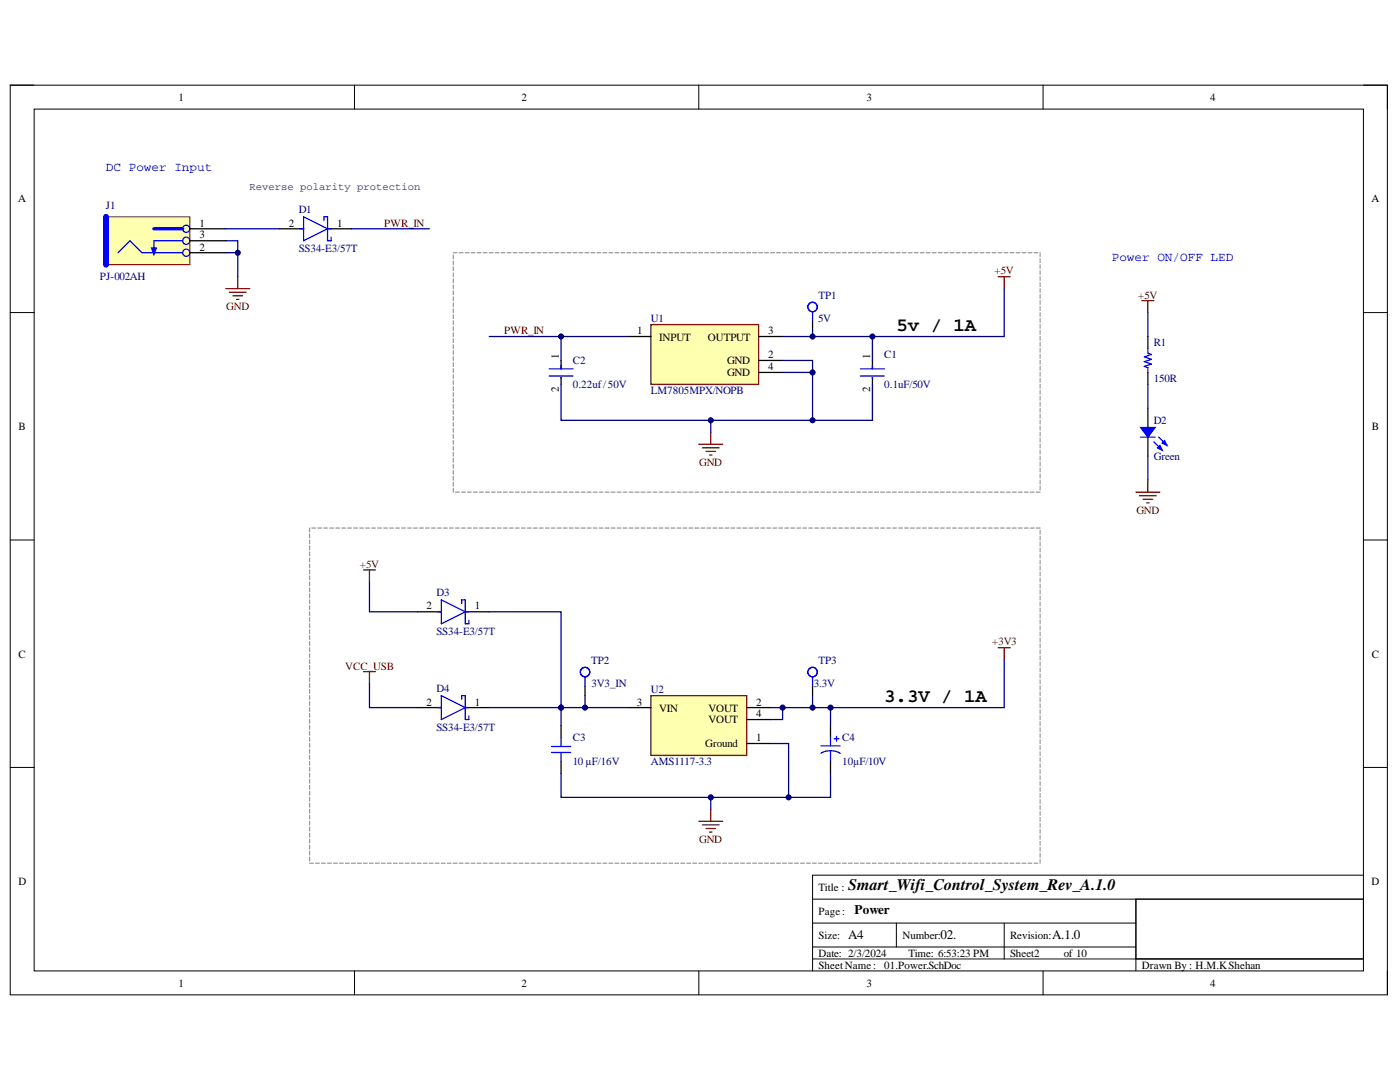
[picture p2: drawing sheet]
<svg xmlns="http://www.w3.org/2000/svg" width="279mm" height="216mm" viewBox="0 0 279 216" stroke-linecap="round" stroke-linejoin="round" font-family="sans-serif">
<defs><g id="words">
<g font-size="3.8">
<text x="178.9" y="66">5v / 1A</text>
<text x="176.5" y="140">3.3V / 1A</text>
</g>
<text font-size="3.2" x="169.3" y="177.6">Smart_Wifi_Control_System_Rev_A.1.0</text>
<g font-size="2.6">
<text x="170.5" y="182.5">Power</text>
<text x="169.3" y="187.4">A4</text>
<text x="187.7" y="187.4">02.</text>
<text x="210" y="187.3">A.1.0</text>
</g>
<g font-size="2.5" fill="#00f">
<text x="21.1" y="34.1">DC Power Input</text>
<text x="221.9" y="52.1">Power ON/OFF LED</text>
</g>
<g font-size="2.2">
<text x="35.6" y="20.1">1</text>
<text x="104.1" y="20.1">2</text>
<text x="172.9" y="20.1">3</text>
<text x="241.5" y="20.1">4</text>
<text x="3.6" y="40.4">A</text>
<text x="273.7" y="40.4">A</text>
<text x="39.8" y="45.2">1</text>
<text x="39.8" y="47.6">3</text>
<text x="57.7" y="45.2">2</text>
<text x="67.3" y="45.2">1</text>
<text x="39.8" y="50">2</text>
<text x="111.5" y="71.7" transform="rotate(-90 111.5 71.7)">1</text>
<text x="127.2" y="66.7">1</text>
<text x="131.6" y="68">INPUT</text>
<text x="141.3" y="68">OUTPUT</text>
<text x="153.3" y="66.7">3</text>
<text x="153.3" y="71.5">2</text>
<text x="173.7" y="71.7" transform="rotate(-90 173.7 71.7)">1</text>
<text x="145.1" y="72.7">GND</text>
<text x="145.1" y="75">GND</text>
<text x="153.3" y="73.9">4</text>
<text x="111.5" y="78.2" transform="rotate(-90 111.5 78.2)">2</text>
<text x="173.7" y="78.2" transform="rotate(-90 173.7 78.2)">2</text>
<text x="3.7" y="85.8">B</text>
<text x="273.8" y="85.8">B</text>
<text x="85.1" y="121.6">2</text>
<text x="94.8" y="121.6">1</text>
<text x="3.7" y="131.2">C</text>
<text x="273.8" y="131.2">C</text>
<text x="85.1" y="140.8">2</text>
<text x="94.8" y="140.8">1</text>
<text x="127.1" y="140.8">3</text>
<text x="131.6" y="142">VIN</text>
<text x="141.4" y="142">VOUT</text>
<text x="150.9" y="140.8">2</text>
<text x="150.9" y="143.2">4</text>
<text x="140.7" y="149.1">Ground</text>
<text x="141.4" y="144.3">VOUT</text>
<text x="150.9" y="147.9">1</text>
<text x="3.7" y="176.6">D</text>
<text x="163.4" y="177.8">Title :</text>
<text x="273.7" y="176.6">D</text>
<text x="163.4" y="182.5">Page:</text>
<text x="163.4" y="187.4">Size:</text>
<text x="163.4" y="190.9">Date: 2/3/2024</text>
<text x="180.1" y="187.4">Number:</text>
<text x="181.3" y="190.9">Time: 6:53:23 PM</text>
<text x="201.6" y="187.4">Revision:</text>
<text x="201.6" y="190.9">Sheet2</text>
<text x="212.3" y="190.9">of 10</text>
<text x="35.6" y="196.9">1</text>
<text x="104.1" y="196.9">2</text>
<text x="163.4" y="193.3">SheetName:</text>
<text x="172.9" y="196.9">3</text>
<text x="176.5" y="193.3">01.Power.SchDoc</text>
<text x="227.9" y="193.3">Drawn By : H.M.KShehan</text>
<text x="241.5" y="196.9">4</text>
</g>
<g font-size="2.2" fill="#000080">
<text x="21.1" y="41.7">J1</text>
<text x="59.6" y="42.6">D1</text>
<text x="59.6" y="50.2">SS34-E3/57T</text>
<text x="20" y="56">PJ-002AH</text>
<text x="163.4" y="59.6">TP1</text>
<text x="129.9" y="64.3">U1</text>
<text x="163.3" y="64.3">5V</text>
<text x="176.5" y="71.5">C1</text>
<text x="230.2" y="69.1">R1</text>
<text x="114.3" y="72.7">C2</text>
<text x="114.3" y="77.5">0.22uf/50V</text>
<text x="176.5" y="77.5">0.1uF/50V</text>
<text x="230.2" y="76.2">150R</text>
<text x="129.9" y="78.7">LM7805MPX/NOPB</text>
<text x="230.2" y="84.6">D2</text>
<text x="230.2" y="91.8">Green</text>
<text x="87.1" y="119">D3</text>
<text x="87.1" y="126.7">SS34-E3/57T</text>
<text x="118" y="132.4">TP2</text>
<text x="118" y="137.2">3V3_IN</text>
<text x="162.4" y="137.2">3.3V</text>
<text x="163.4" y="132.4">TP3</text>
<text x="87.1" y="138.1">D4</text>
<text x="129.9" y="138.3">U2</text>
<text x="87.1" y="145.8">SS34-E3/57T</text>
<text x="114.3" y="147.9">C3</text>
<text x="168.1" y="147.9">C4</text>
<text x="114.3" y="152.7">10 µF/16V</text>
<text x="129.9" y="152.7">AMS1117-3.3</text>
<text x="168.1" y="152.7">10µF/10V</text>
</g>
<g font-size="2.2" fill="#800000">
<text x="76.7" y="45.2">PWR_IN</text>
<text x="198.5" y="54.8">+5V</text>
<text x="227.1" y="59.6">+5V</text>
<text x="45.2" y="62">GND</text>
<text x="100.6" y="66.7">PWR_IN</text>
<text x="139.5" y="93">GND</text>
<text x="226.8" y="102.5">GND</text>
<text x="71.8" y="113.3">+5V</text>
<text x="198" y="128.8">+3V3</text>
<text x="68.9" y="133.6">VCC_USB</text>
<text x="139.5" y="168.3">GND</text>
</g>
<text font-size="2.1" fill="#134f5c" x="49.8" y="37.9">Reverse polarity protection</text>
</g></defs>
<path d="M2 17h274.9v181.5h-274.9z" fill="none" stroke="#000" stroke-width=".2"/>
<path d="M6.8 21.8h265.3v171.9h-265.3z" fill-rule="evenodd" fill="#fff"/>
<g fill="none" stroke="#000" stroke-width=".2">
<path d="M2 17h4.8M70.7 17v4.8M139.5 17v4.8M208.2 17v4.8M272.1 17h4.8v4.8M6.8 21.8h265.3v171.9h-265.3zM2 62.4h4.8M272.1 62.4h4.8M2 107.8h4.8M272.1 107.8h4.8M2 153.1h4.8M272.1 153.1h4.8"/>
<path d="M162.2 179.4h109.9M226.7 179.4h45.4v12h-45.4zM226.7 179.4v14.3M272.1 174.6h-109.9v19.1M70.8 193.7v4.8M139.5 193.7v4.8M162.2 184.2h64.5M162.2 191.4h109.9M162.2 189h64.5M178.9 184.2v4.8M200.4 184.2v7.2M208.2 193.7v4.8"/>
<path d="M276.9 193.7v4.8"/>
</g>
<path d="M21.2 43.3h16.7v9.5h-16.7z" fill-rule="evenodd" fill="#ffffb0"/>
<path d="M21.2 43.3h16.7v9.5h-16.7z" fill="none" stroke="#800000" stroke-width=".2"/>
<g fill="none" stroke="#00f" stroke-width=".25">
<path d="M28.3 50.4h8.2M36.5 48h-5.8v2.4"/>
<circle cx="37.2" cy="50.4" r=".72"/>
<circle cx="37.2" cy="48" r=".72"/>
<circle cx="37.2" cy="45.7" r=".72"/>
</g>
<path d="M30.7 45.7h5.8" fill="none" stroke="#00f" stroke-width=".68"/>
<path d="M37.9 45.7h7.2M37.9 48h7.2M37.9 50.4h7.2" fill="none" stroke="#000" stroke-width=".25"/>
<path d="M30.2 49.5h1l-.5 1.3z" fill="#00f"/>
<path d="M23.5 50.4l2.4-2.4 2.4 2.4M30.2 49.5h1l-.5 1.3zM59.9 45.7h.7M60.6 43.3l4.8 2.4-4.8 2.3zM64.7 44v-.7h.7v4.7h.7v-.7M65.4 45.7h.7" fill="none" stroke="#00f" stroke-width=".25"/>
<path d="M21.2 43.3v9.5" fill="none" stroke="#00f" stroke-width="1.2"/>
<path d="M45.1 57.6h4.7M45.8 58.3h3.3M46.5 59h1.9M47.2 59.7h.5M47.4 55.2v2.4" fill="none" stroke="#800000" stroke-width=".25"/>
<path d="M55.8 45.7h4.8M65.4 45.7h4.7" fill="none" stroke="#000" stroke-width=".25"/>
<path d="M129.9 64.8h21.5v11.9h-21.5z" fill-rule="evenodd" fill="#ffffb0"/>
<path d="M199.2 55.2h2.4M200.4 55.2v2.4M129.9 64.8h21.5v11.9h-21.5zM139.5 88.6h4.7M140.2 89.4h3.3M140.9 90.1h1.9M141.6 90.8h.5M141.8 86.3v2.3" fill="none" stroke="#800000" stroke-width=".25"/>
<path d="M112 71.9v1.7M112 75.3v1.4M125.1 67.1h4.8M151.4 67.1h4.8M151.4 71.9h4.8M151.4 74.3h4.8M174.1 71.9v1.7M174.1 75.3v1.4" fill="none" stroke="#000" stroke-width=".25"/>
<path d="M109.6 73.6h4.8M109.6 75h4.8M112 72.9v.7M112 75.3v.2M171.7 73.6h4.8M171.7 75h4.8M174.1 72.9v.7M174.1 75.3v.2" fill="none" stroke="#00f" stroke-width=".25"/>
<path d="M129.9 138.8h19.1v11.9h-19.1z" fill-rule="evenodd" fill="#ffffb0"/>
<g fill="none" stroke="#800000" stroke-width=".25">
<path d="M227.9 60h2.4M229.1 60v2.4M226.7 98.2h4.8M227.4 98.9h3.4M228.1 99.6h1.9M229.1 95.8v2.4M72.5 113.7h2.4M73.7 113.7v2.4M228.8 100.3h.5M72.5 134h2.4M73.7 134v2.4M129.9 138.8h19.1v11.9h-19.1z"/>
<path d="M199.2 129.2h2.4M200.4 129.2v2.4M139.5 163.9h4.7M140.2 164.6h3.3M140.9 165.3h1.9M141.6 166h.5M141.8 161.5v2.4"/>
</g>
<g fill="none" stroke="#000" stroke-width=".25">
<path d="M162.2 64.1v1.9M229.1 67.1v2.4M229.1 74.3v2.4M229.1 81.5v3.8M229.1 87.2v3.8M162.2 136.9v1.9M112 144.8v2.4M112 151.9v2.4M125.1 141.2h4.8M149 141.2h4.8M149 143.6h4.8M149 148.4h4.8"/>
<path d="M165.7 144.8v2.4M165.7 151.9v2.4"/>
</g>
<g fill="none" stroke="#00f" stroke-width=".25">
<path d="M162.2 62.2v1.9M229.1 69.5v1l.7 .2-1.4 .5 1.4 .5-1.4 .5 1.4 .4-1.4 .5 .7 .3v.9M227.6 87.2h2.9M162.2 135v1.9M110.1 149h3.8M110.1 150.1h3.8M112 147.2v1.8M112 150.1v1.8M163.8 150.3a3.7 3.7 0 0 1 3.9 0M163.8 148.8h3.9M165.7 147.2v1.6M165.7 149.8v2.1"/>
<path d="M166.5 147.4h.9M166.9 146.9v1"/>
<circle cx="162.2" cy="61.3" r=".94"/>
<circle cx="162.2" cy="134.1" r=".94"/>
</g>
<path d="M227.6 85.3h2.9l-1.4 1.9z" fill="#00f"/>
<path d="M227.6 85.3h2.9l-1.4 1.9zM231.2 87.2l1.2 1.2" fill="none" stroke="#00f" stroke-width=".25"/>
<path d="M232.4 87.9l.5 1-1-.5z" fill="#00f"/>
<path d="M230.3 88.2l1.4 1.4M232.4 87.9l.5 1-1-.5z" fill="none" stroke="#00f" stroke-width=".25"/>
<path d="M231 89.4l.5-.5 .4 .9z" fill="#00f"/>
<g fill="none" stroke="#00f" stroke-width=".25">
<path d="M231 89.4l.5-.5 .4 .9zM116.8 135v1.9"/>
<circle cx="116.8" cy="134.1" r=".94"/>
</g>
<path d="M116.8 136.9v1.9" fill="none" stroke="#000" stroke-width=".25"/>
<g fill="none" stroke="#999" stroke-width=".25">
<path d="M90.5 50.9v.7M90.5 52.1v.7M90.5 53.3v.7M90.5 54.5v.7M90.5 55.7v.7M90.5 56.8v.8M90.5 58v.8M90.5 59.2v.8M90.5 50.4h.7M91.7 50.4h.7M92.9 50.4h.7M94 50.4h.8"/>
<path d="M95.2 50.4h.8M96.4 50.4h.8M97.6 50.4h.8M98.8 50.4h.8M100 50.4h.8M101.2 50.4h.8M102.4 50.4h.8M103.6 50.4h.8M104.8 50.4h.8M106 50.4h.7M107.2 50.4h.7M108.4 50.4h.7"/>
<path d="M109.6 50.4h.7M110.8 50.4h.7M112 50.4h.7M113.2 50.4h.7M114.4 50.4h.7M115.6 50.4h.7M116.8 50.4h.7M118 50.4h.7M119.1 50.4h.8M120.3 50.4h.8M121.5 50.4h.8M122.7 50.4h.8"/>
<path d="M123.9 50.4h.8M125.1 50.4h.8M126.3 50.4h.8M127.5 50.4h.8M128.7 50.4h.8M129.9 50.4h.7M131.1 50.4h.7M132.3 50.4h.7M133.5 50.4h.7M134.7 50.4h.7M135.9 50.4h.7M137.1 50.4h.7"/>
<path d="M138.3 50.4h.7M139.5 50.4h.7M140.7 50.4h.7M141.8 50.4h.8M143 50.4h.8M144.2 50.4h.8M145.4 50.4h.8M146.6 50.4h.8M147.8 50.4h.8M149 50.4h.8M150.2 50.4h.8M151.4 50.4h.8"/>
<path d="M152.6 50.4h.7M153.8 50.4h.7M155 50.4h.7M156.2 50.4h.7M157.4 50.4h.7M158.6 50.4h.7M159.8 50.4h.7M161 50.4h.7M162.2 50.4h.7M163.4 50.4h.7M164.6 50.4h.7M165.7 50.4h.8"/>
<path d="M166.9 50.4h.8M168.1 50.4h.8M169.3 50.4h.8M170.5 50.4h.8M171.7 50.4h.8M172.9 50.4h.8M174.1 50.4h.8M175.3 50.4h.8M176.5 50.4h.8M177.7 50.4h.7M178.9 50.4h.7M180.1 50.4h.7"/>
<path d="M181.3 50.4h.7M182.5 50.4h.7M183.7 50.4h.7M184.9 50.4h.7M186.1 50.4h.7M187.3 50.4h.7M188.5 50.4h.7M189.6 50.4h.8M190.8 50.4h.8M192 50.4h.8M193.2 50.4h.8M194.4 50.4h.8"/>
<path d="M195.6 50.4h.8M196.8 50.4h.8M198 50.4h.8M199.2 50.4h.8M200.4 50.4h.7M201.6 50.4h.7M202.8 50.4h.7M204 50.4h.7M205.2 50.4h.7M206.4 50.4h.7M207.6 50.4v.8M207.6 51.6v.8"/>
<path d="M207.6 52.8v.8M207.6 54v.8M207.6 55.2v.8M207.6 56.4v.7M207.6 57.6v.7M207.6 58.8v.7M207.6 60v.7M90.5 60.4v.8M90.5 61.6v.8M90.5 62.8v.8M90.5 64v.8M90.5 65.2v.8"/>
<path d="M90.5 66.4v.7M90.5 67.6v.7M90.5 68.8v.7M90.5 70v.7M90.5 71.2v.7M90.5 72.4v.7M90.5 73.6v.7M90.5 74.8v.7M90.5 76v.7M90.5 77.2v.7M90.5 78.3v.8M90.5 79.5v.8"/>
<path d="M207.6 61.2v.7M207.6 62.4v.7M207.6 63.6v.7M207.6 64.8v.7M207.6 66v.7M207.6 67.1v.8M207.6 68.3v.8M207.6 69.5v.8M207.6 70.7v.8M207.6 71.9v.8M207.6 73.1v.8M207.6 74.3v.8"/>
<path d="M207.6 75.5v.8M207.6 76.7v.7M207.6 77.9v.7M207.6 79.1v.7M90.5 80.7v.8M90.5 81.9v.8M90.5 83.1v.8M90.5 84.3v.8M90.5 85.5v.8M90.5 86.7v.8M90.5 87.9v.7M90.5 89.1v.7"/>
<path d="M90.5 90.3v.7M90.5 91.5v.7M90.5 92.7v.7M90.5 93.9v.7M90.5 95.1v.7M90.5 96.3v.7M90.5 97.5v.7M90.9 98.2h.8M92.1 98.2h.8M93.3 98.2h.7M94.5 98.2h.7M95.7 98.2h.7"/>
<path d="M96.9 98.2h.7M98.1 98.2h.7M99.3 98.2h.7M100.5 98.2h.7M101.7 98.2h.7M102.9 98.2h.7M104.1 98.2h.7M105.3 98.2h.7M106.4 98.2h.8M107.6 98.2h.8M108.8 98.2h.8M110 98.2h.8"/>
<path d="M111.2 98.2h.8M112.4 98.2h.8M113.6 98.2h.8M114.8 98.2h.8M116 98.2h.8M117.2 98.2h.8M118.4 98.2h.7M119.6 98.2h.7M120.8 98.2h.7M122 98.2h.7M123.2 98.2h.7M124.4 98.2h.7"/>
<path d="M125.6 98.2h.7M126.8 98.2h.7M128 98.2h.7M129.2 98.2h.7M130.3 98.2h.8M131.5 98.2h.8M132.7 98.2h.8M133.9 98.2h.8M135.1 98.2h.8M136.3 98.2h.8M137.5 98.2h.8M138.7 98.2h.8"/>
<path d="M139.9 98.2h.8M141.1 98.2h.7M142.3 98.2h.7M143.5 98.2h.7M144.7 98.2h.7M145.9 98.2h.7M147.1 98.2h.7M148.3 98.2h.7M149.5 98.2h.7M150.7 98.2h.7M151.9 98.2h.7M153.1 98.2h.7"/>
<path d="M154.2 98.2h.8M155.4 98.2h.8M156.6 98.2h.8M157.8 98.2h.8M159 98.2h.8M160.2 98.2h.8M161.4 98.2h.8M162.6 98.2h.8M163.8 98.2h.8M165 98.2h.7M166.2 98.2h.7M167.4 98.2h.7"/>
<path d="M168.6 98.2h.7M169.8 98.2h.7M171 98.2h.7M172.2 98.2h.7M173.4 98.2h.7M174.6 98.2h.7M175.8 98.2h.7M177 98.2h.7M178.1 98.2h.8M179.3 98.2h.8M180.5 98.2h.8M181.7 98.2h.8"/>
<path d="M182.9 98.2h.8M184.1 98.2h.8M185.3 98.2h.8M186.5 98.2h.8M187.7 98.2h.8M188.9 98.2h.7M190.1 98.2h.7M191.3 98.2h.7M192.5 98.2h.7M193.7 98.2h.7M194.9 98.2h.7M196.1 98.2h.7"/>
<path d="M197.3 98.2h.7M198.5 98.2h.7M199.7 98.2h.7M200.9 98.2h.7M202 98.2h.8M203.2 98.2h.8M204.4 98.2h.8M205.6 98.2h.8M206.8 98.2h.8M207.6 80.3v.7M207.6 81.5v.7M207.6 82.7v.7"/>
<path d="M207.6 83.9v.7M207.6 85.1v.7M207.6 86.3v.7M207.6 87.5v.7M207.6 88.6v.8M207.6 89.8v.8M207.6 91v.8M207.6 92.2v.8M207.6 93.4v.8M207.6 94.6v.8M207.6 95.8v.8M207.6 97v.8"/>
<path d="M61.8 105.4v.7M61.8 106.6v.7M61.8 107.8v.7M61.8 108.9v.8M61.8 110.1v.8M61.8 111.3v.8M61.8 112.5v.8M61.8 113.7v.8M61.8 114.9v.8M61.8 116.1v.8M61.8 117.3v.8M61.8 118.5v.7"/>
<path d="M61.8 119.7v.7M62.2 105.4h.8M63.4 105.4h.8M64.6 105.4h.8M65.8 105.4h.8M67 105.4h.8M68.2 105.4h.8M69.4 105.4h.7M70.6 105.4h.7M71.8 105.4h.7M73 105.4h.7M74.2 105.4h.7"/>
<path d="M75.4 105.4h.7M76.6 105.4h.7M77.8 105.4h.7M79 105.4h.7M80.2 105.4h.7M81.4 105.4h.7M82.5 105.4h.8M83.7 105.4h.8M84.9 105.4h.8M86.1 105.4h.8M87.3 105.4h.8M88.5 105.4h.8"/>
<path d="M89.7 105.4h.8M90.9 105.4h.8M92.1 105.4h.8M93.3 105.4h.7M94.5 105.4h.7M95.7 105.4h.7M96.9 105.4h.7M98.1 105.4h.7M99.3 105.4h.7M100.5 105.4h.7M101.7 105.4h.7M102.9 105.4h.7"/>
<path d="M104.1 105.4h.7M105.3 105.4h.7M106.4 105.4h.8M107.6 105.4h.8M108.8 105.4h.8M110 105.4h.8M111.2 105.4h.8M112.4 105.4h.8M113.6 105.4h.8M114.8 105.4h.8M116 105.4h.8M117.2 105.4h.8"/>
<path d="M118.4 105.4h.7M119.6 105.4h.7M120.8 105.4h.7M122 105.4h.7M123.2 105.4h.7M124.4 105.4h.7M125.6 105.4h.7M126.8 105.4h.7M128 105.4h.7M129.2 105.4h.7M130.3 105.4h.8M131.5 105.4h.8"/>
<path d="M132.7 105.4h.8M133.9 105.4h.8M135.1 105.4h.8M136.3 105.4h.8M137.5 105.4h.8M138.7 105.4h.8M139.9 105.4h.8M141.1 105.4h.7M142.3 105.4h.7M143.5 105.4h.7M144.7 105.4h.7M145.9 105.4h.7"/>
<path d="M147.1 105.4h.7M148.3 105.4h.7M149.5 105.4h.7M150.7 105.4h.7M151.9 105.4h.7M153.1 105.4h.7M154.2 105.4h.8M155.4 105.4h.8M156.6 105.4h.8M157.8 105.4h.8M159 105.4h.8M160.2 105.4h.8"/>
<path d="M161.4 105.4h.8M162.6 105.4h.8M163.8 105.4h.8M165 105.4h.7M166.2 105.4h.7M167.4 105.4h.7M168.6 105.4h.7M169.8 105.4h.7M171 105.4h.7M172.2 105.4h.7M173.4 105.4h.7M174.6 105.4h.7"/>
<path d="M175.8 105.4h.7M177 105.4h.7M178.1 105.4h.8M179.3 105.4h.8M180.5 105.4h.8M181.7 105.4h.8M182.9 105.4h.8M184.1 105.4h.8M185.3 105.4h.8M186.5 105.4h.8M187.7 105.4h.8M188.9 105.4h.7"/>
<path d="M190.1 105.4h.7M191.3 105.4h.7M192.5 105.4h.7M193.7 105.4h.7M194.9 105.4h.7M196.1 105.4h.7M197.3 105.4h.7M198.5 105.4h.7M199.7 105.4h.7M200.9 105.4h.7M202 105.4h.8M203.2 105.4h.8"/>
<path d="M204.4 105.4h.8M205.6 105.4h.8M206.8 105.4h.8M207.6 105.8v.8M207.6 107v.8M207.6 108.2v.7M207.6 109.4v.7M207.6 110.6v.7M207.6 111.8v.7M207.6 113v.7M207.6 114.2v.7M207.6 115.4v.7"/>
<path d="M207.6 116.6v.7M207.6 117.8v.7M207.6 119v.7M61.8 120.9v.7M61.8 122.1v.7M61.8 123.3v.7M61.8 124.5v.7M61.8 125.7v.7M61.8 126.9v.7M61.8 128.1v.7M61.8 129.2v.8M61.8 130.4v.8"/>
<path d="M61.8 131.6v.8M61.8 132.8v.8M61.8 134v.8M61.8 135.2v.8M61.8 136.4v.8M61.8 137.6v.8M61.8 138.8v.7M61.8 140v.7M207.6 120.1v.8M207.6 121.3v.8M207.6 122.5v.8M207.6 123.7v.8"/>
<path d="M207.6 124.9v.8M207.6 126.1v.8M207.6 127.3v.8M207.6 128.5v.7M207.6 129.7v.7M207.6 130.9v.7M207.6 132.1v.7M207.6 133.3v.7M207.6 134.5v.7M207.6 135.7v.7M207.6 136.9v.7M207.6 138.1v.7"/>
<path d="M207.6 139.3v.7M61.8 141.2v.7M61.8 142.4v.7M61.8 143.6v.7M61.8 144.8v.7M61.8 146v.7M61.8 147.2v.7M61.8 148.4v.7M61.8 149.6v.7M61.8 150.7v.8M61.8 151.9v.8M61.8 153.1v.8"/>
<path d="M61.8 154.3v.8M61.8 155.5v.8M61.8 156.7v.8M61.8 157.9v.8M61.8 159.1v.8M207.6 140.4v.8M207.6 141.6v.8M207.6 142.8v.8M207.6 144v.8M207.6 145.2v.8M207.6 146.4v.8M207.6 147.6v.8"/>
<path d="M207.6 148.8v.8M207.6 150v.7M207.6 151.2v.7M207.6 152.4v.7M207.6 153.6v.7M207.6 154.8v.7M207.6 156v.7M207.6 157.2v.7M207.6 158.4v.7M207.6 159.6v.7M61.8 160.3v.7M61.8 161.5v.7"/>
<path d="M61.8 162.7v.7M61.8 163.9v.7M61.8 165.1v.7M61.8 166.3v.7M61.8 167.5v.7M61.8 168.7v.7M61.8 169.9v.7M61.8 171v.8M61.8 172.2h.7M63 172.2h.7M64.2 172.2h.7M65.4 172.2h.7"/>
<path d="M66.6 172.2h.7M67.8 172.2h.7M69 172.2h.7M70.1 172.2h.8M71.3 172.2h.8M72.5 172.2h.8M73.7 172.2h.8M74.9 172.2h.8M76.1 172.2h.8M77.3 172.2h.8M78.5 172.2h.8M79.7 172.2h.8"/>
<path d="M80.9 172.2h.7M82.1 172.2h.7M83.3 172.2h.7M84.5 172.2h.7M85.7 172.2h.7M86.9 172.2h.7M88.1 172.2h.7M89.3 172.2h.7M90.5 172.2h.7M91.7 172.2h.7M92.9 172.2h.7M94 172.2h.8"/>
<path d="M95.2 172.2h.8M96.4 172.2h.8M97.6 172.2h.8M98.8 172.2h.8M100 172.2h.8M101.2 172.2h.8M102.4 172.2h.8M103.6 172.2h.8M104.8 172.2h.8M106 172.2h.7M107.2 172.2h.7M108.4 172.2h.7"/>
<path d="M109.6 172.2h.7M110.8 172.2h.7M112 172.2h.7M113.2 172.2h.7M114.4 172.2h.7M115.6 172.2h.7M116.8 172.2h.7M118 172.2h.7M119.1 172.2h.8M120.3 172.2h.8M121.5 172.2h.8M122.7 172.2h.8"/>
<path d="M123.9 172.2h.8M125.1 172.2h.8M126.3 172.2h.8M127.5 172.2h.8M128.7 172.2h.8M129.9 172.2h.7M131.1 172.2h.7M132.3 172.2h.7M133.5 172.2h.7M134.7 172.2h.7M135.9 172.2h.7M137.1 172.2h.7"/>
<path d="M138.3 172.2h.7M139.5 172.2h.7M140.7 172.2h.7M141.8 172.2h.8M143 172.2h.8M144.2 172.2h.8M145.4 172.2h.8M146.6 172.2h.8M147.8 172.2h.8M149 172.2h.8M150.2 172.2h.8M151.4 172.2h.8"/>
<path d="M152.6 172.2h.7M153.8 172.2h.7M155 172.2h.7M156.2 172.2h.7M157.4 172.2h.7M158.6 172.2h.7M159.8 172.2h.7M161 172.2h.7M162.2 172.2h.7M163.4 172.2h.7M164.6 172.2h.7M165.7 172.2h.8"/>
<path d="M166.9 172.2h.8M168.1 172.2h.8M169.3 172.2h.8M170.5 172.2h.8M171.7 172.2h.8M172.9 172.2h.8M174.1 172.2h.8M175.3 172.2h.8M176.5 172.2h.8M177.7 172.2h.7M178.9 172.2h.7M180.1 172.2h.7"/>
<path d="M181.3 172.2h.7M182.5 172.2h.7M183.7 172.2h.7M184.9 172.2h.7M186.1 172.2h.7M187.3 172.2h.7M188.5 172.2h.7M189.6 172.2h.8M190.8 172.2h.8M192 172.2h.8M193.2 172.2h.8M194.4 172.2h.8"/>
<path d="M195.6 172.2h.8M196.8 172.2h.8M198 172.2h.8M199.2 172.2h.8M200.4 172.2h.7M201.6 172.2h.7M202.8 172.2h.7M204 172.2h.7M205.2 172.2h.7M206.4 172.2h.7M207.6 160.7v.8M207.6 161.9v.8"/>
<path d="M207.6 163.1v.8M207.6 164.3v.8M207.6 165.5v.8M207.6 166.7v.8M207.6 167.9v.8M207.6 169.1v.8M207.6 170.3v.7M207.6 171.5v.7"/>
</g>
<path d="M45.1 48h2.3v2.4h-2.3" fill="none" stroke="#000080" stroke-width=".25"/>
<circle cx="47.4" cy="50.4" r=".48" fill="#000080"/>
<circle cx="47.4" cy="50.4" r=".48" fill="none" stroke="#000080" stroke-width=".2"/>
<path d="M47.4 50.4v4.8" fill="none" stroke="#000080" stroke-width=".25"/>
<circle cx="47.4" cy="50.4" r=".48" fill="#000080"/>
<circle cx="47.4" cy="50.4" r=".48" fill="none" stroke="#000080" stroke-width=".2"/>
<path d="M45.1 45.7h10.7M70.1 45.7h15.6M125.1 67.1h-13.1v4.8" fill="none" stroke="#000080" stroke-width=".25"/>
<circle cx="112" cy="67.1" r=".48" fill="#000080"/>
<circle cx="112" cy="67.1" r=".48" fill="none" stroke="#000080" stroke-width=".2"/>
<path d="M97.6 67.1h14.4" fill="none" stroke="#000080" stroke-width=".25"/>
<circle cx="112" cy="67.1" r=".48" fill="#000080"/>
<circle cx="112" cy="67.1" r=".48" fill="none" stroke="#000080" stroke-width=".2"/>
<path d="M156.2 71.9h6v2.4h-6" fill="none" stroke="#000080" stroke-width=".25"/>
<circle cx="162.2" cy="74.3" r=".48" fill="#000080"/>
<circle cx="162.2" cy="74.3" r=".48" fill="none" stroke="#000080" stroke-width=".2"/>
<path d="M156.2 67.1h17.9v4.8" fill="none" stroke="#000080" stroke-width=".25"/>
<circle cx="162.2" cy="67.1" r=".48" fill="#000080"/>
<circle cx="162.2" cy="67.1" r=".48" fill="none" stroke="#000080" stroke-width=".2"/>
<circle cx="174.1" cy="67.1" r=".48" fill="#000080"/>
<circle cx="174.1" cy="67.1" r=".48" fill="none" stroke="#000080" stroke-width=".2"/>
<path d="M112 76.7v7.2h62.1v-7.2" fill="none" stroke="#000080" stroke-width=".25"/>
<circle cx="141.8" cy="83.9" r=".48" fill="#000080"/>
<circle cx="141.8" cy="83.9" r=".48" fill="none" stroke="#000080" stroke-width=".2"/>
<circle cx="162.2" cy="83.9" r=".48" fill="#000080"/>
<circle cx="162.2" cy="83.9" r=".48" fill="none" stroke="#000080" stroke-width=".2"/>
<path d="M162.2 74.3v9.6" fill="none" stroke="#000080" stroke-width=".25"/>
<circle cx="162.2" cy="74.3" r=".48" fill="#000080"/>
<circle cx="162.2" cy="74.3" r=".48" fill="none" stroke="#000080" stroke-width=".2"/>
<circle cx="162.2" cy="83.9" r=".48" fill="#000080"/>
<circle cx="162.2" cy="83.9" r=".48" fill="none" stroke="#000080" stroke-width=".2"/>
<path d="M141.8 83.9v2.4" fill="none" stroke="#000080" stroke-width=".25"/>
<circle cx="141.8" cy="83.9" r=".48" fill="#000080"/>
<circle cx="141.8" cy="83.9" r=".48" fill="none" stroke="#000080" stroke-width=".2"/>
<path d="M200.4 57.6v9.5h-26.3" fill="none" stroke="#000080" stroke-width=".25"/>
<circle cx="174.1" cy="67.1" r=".48" fill="#000080"/>
<circle cx="174.1" cy="67.1" r=".48" fill="none" stroke="#000080" stroke-width=".2"/>
<path d="M156.2 141.2v2.4h-2.4" fill="none" stroke="#000080" stroke-width=".25"/>
<circle cx="156.2" cy="141.2" r=".48" fill="#000080"/>
<circle cx="156.2" cy="141.2" r=".48" fill="none" stroke="#000080" stroke-width=".2"/>
<path d="M112 141.2v3.6" fill="none" stroke="#000080" stroke-width=".25"/>
<circle cx="112" cy="141.2" r=".48" fill="#000080"/>
<circle cx="112" cy="141.2" r=".48" fill="none" stroke="#000080" stroke-width=".2"/>
<path d="M112 154.3v4.8h53.7v-4.8" fill="none" stroke="#000080" stroke-width=".25"/>
<circle cx="141.8" cy="159.1" r=".48" fill="#000080"/>
<circle cx="141.8" cy="159.1" r=".48" fill="none" stroke="#000080" stroke-width=".2"/>
<circle cx="157.4" cy="159.1" r=".48" fill="#000080"/>
<circle cx="157.4" cy="159.1" r=".48" fill="none" stroke="#000080" stroke-width=".2"/>
<path d="M165.7 141.2v3.6" fill="none" stroke="#000080" stroke-width=".25"/>
<circle cx="165.7" cy="141.2" r=".48" fill="#000080"/>
<circle cx="165.7" cy="141.2" r=".48" fill="none" stroke="#000080" stroke-width=".2"/>
<path d="M153.8 148.4h3.6v10.7" fill="none" stroke="#000080" stroke-width=".25"/>
<circle cx="157.4" cy="159.1" r=".48" fill="#000080"/>
<circle cx="157.4" cy="159.1" r=".48" fill="none" stroke="#000080" stroke-width=".2"/>
<path d="M141.8 159.1v2.4" fill="none" stroke="#000080" stroke-width=".25"/>
<circle cx="141.8" cy="159.1" r=".48" fill="#000080"/>
<circle cx="141.8" cy="159.1" r=".48" fill="none" stroke="#000080" stroke-width=".2"/>
<path d="M229.1 62.4v4.7M229.1 76.7v4.8M229.1 91v4.8M112 141.2h13.1" fill="none" stroke="#000080" stroke-width=".25"/>
<circle cx="112" cy="141.2" r=".48" fill="#000080"/>
<circle cx="112" cy="141.2" r=".48" fill="none" stroke="#000080" stroke-width=".2"/>
<circle cx="116.8" cy="141.2" r=".48" fill="#000080"/>
<circle cx="116.8" cy="141.2" r=".48" fill="none" stroke="#000080" stroke-width=".2"/>
<path d="M97.6 141.2h14.4" fill="none" stroke="#000080" stroke-width=".25"/>
<circle cx="112" cy="141.2" r=".48" fill="#000080"/>
<circle cx="112" cy="141.2" r=".48" fill="none" stroke="#000080" stroke-width=".2"/>
<path d="M97.6 122.1h14.4v19.1" fill="none" stroke="#000080" stroke-width=".25"/>
<circle cx="112" cy="141.2" r=".48" fill="#000080"/>
<circle cx="112" cy="141.2" r=".48" fill="none" stroke="#000080" stroke-width=".2"/>
<path d="M162.2 66v1.1" fill="none" stroke="#000080" stroke-width=".25"/>
<circle cx="162.2" cy="67.1" r=".48" fill="#000080"/>
<circle cx="162.2" cy="67.1" r=".48" fill="none" stroke="#000080" stroke-width=".2"/>
<path d="M162.2 138.8v2.4" fill="none" stroke="#000080" stroke-width=".25"/>
<circle cx="162.2" cy="141.2" r=".48" fill="#000080"/>
<circle cx="162.2" cy="141.2" r=".48" fill="none" stroke="#000080" stroke-width=".2"/>
<path d="M116.8 138.8v2.4" fill="none" stroke="#000080" stroke-width=".25"/>
<circle cx="116.8" cy="141.2" r=".48" fill="#000080"/>
<circle cx="116.8" cy="141.2" r=".48" fill="none" stroke="#000080" stroke-width=".2"/>
<path d="M73.7 116.1v6h9.6M73.7 136.4v4.8h9.6M200.4 131.6v9.6h-46.6" fill="none" stroke="#000080" stroke-width=".25"/>
<circle cx="165.7" cy="141.2" r=".48" fill="#000080"/>
<circle cx="165.7" cy="141.2" r=".48" fill="none" stroke="#000080" stroke-width=".2"/>
<circle cx="162.2" cy="141.2" r=".48" fill="#000080"/>
<circle cx="162.2" cy="141.2" r=".48" fill="none" stroke="#000080" stroke-width=".2"/>
<circle cx="156.2" cy="141.2" r=".48" fill="#000080"/>
<circle cx="156.2" cy="141.2" r=".48" fill="none" stroke="#000080" stroke-width=".2"/>
<path d="M83.3 122.1h4.8M92.9 122.1h4.7M83.3 141.2h4.8M92.9 141.2h4.7" fill="none" stroke="#000" stroke-width=".25"/>
<path d="M88.1 119.7l4.8 2.4-4.8 2.4zM87.4 122.1h.7M88.1 138.8l4.8 2.4-4.8 2.4zM92.1 120.4v-.7h.8v4.8h.7v-.7M92.1 139.5v-.7h.8v4.8h.7v-.7M92.9 122.1h.7M87.4 141.2h.7M92.9 141.2h.7" fill="none" stroke="#00f" stroke-width=".25"/>
<use href="#words"/>
</svg>
